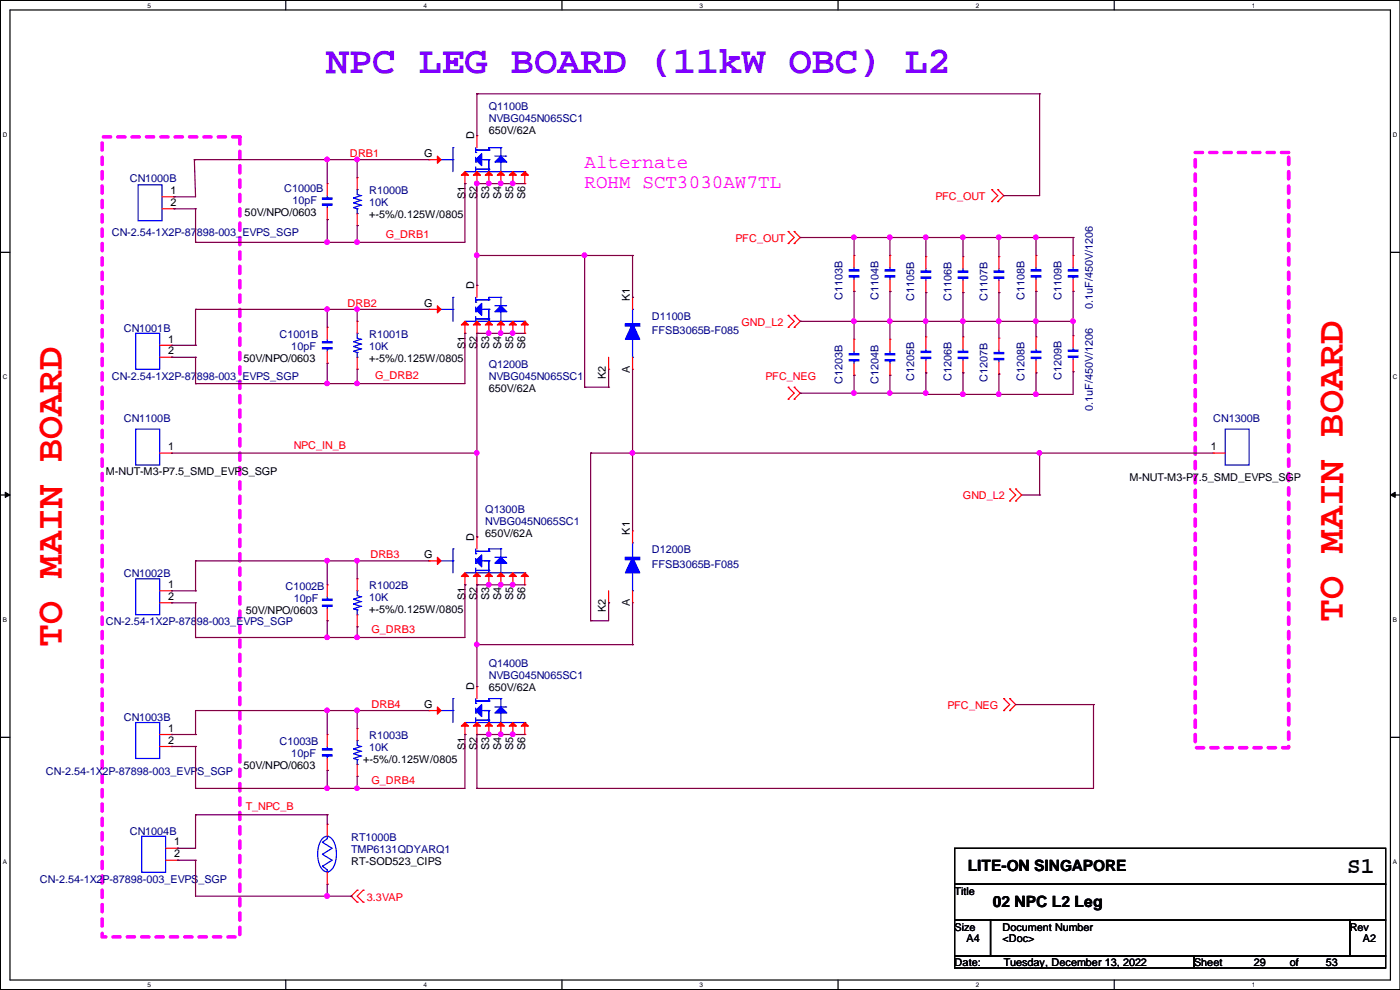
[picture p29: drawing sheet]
<svg xmlns="http://www.w3.org/2000/svg" width="297mm" height="210mm" viewBox="0 0 297 210" stroke-linecap="round" stroke-linejoin="round" font-family="sans-serif">
<defs><g id="words">
<text font-size="8.1" fill="#8000ff" x="69.2" y="15.6">NPC LEG BOARD (11kW OBC) L2</text>
<g font-size="8.1" fill="#f00">
<text x="284.9" y="131.9" transform="rotate(-90 284.9 131.9)">TO MAIN BOARD</text>
<text x="13.1" y="137.2" transform="rotate(-90 13.1 137.2)">TO MAIN BOARD</text>
</g>
<text font-size="4.8" x="285.8" y="185.1">S1</text>
<g font-size="4.1" fill="#f0f">
<text x="124" y="35.7">Alternate</text>
<text x="124" y="39.8">ROHM SCT3030AW7TL</text>
</g>
<g font-size="3.3">
<text x="205.3" y="184.7">LITE-ON SINGAPORE</text>
<text x="210.7" y="192.4">02 NPC L2 Leg</text>
</g>
<g font-size="2.3" fill="#000080">
<text x="103.7" y="23.4">Q1100B</text>
<text x="103.7" y="25.9">NVBG045N065SC1</text>
<text x="27.5" y="38.6">CN1000B</text>
<text x="60.3" y="40.6">C1000B</text>
<text x="78.3" y="41.1">R1000B</text>
<text x="62.1" y="43.2">10pF</text>
<text x="78.3" y="43.7">10K</text>
<text x="23.7" y="50">CN-2.54-1X2P-87898-003_EVPS_SGP</text>
<text x="178.7" y="63.6" transform="rotate(-90 178.7 63.6)">C1103B</text>
<text x="186.4" y="63.6" transform="rotate(-90 186.4 63.6)">C1104B</text>
<text x="194" y="63.8" transform="rotate(-90 194 63.8)">C1105B</text>
<text x="201.8" y="63.8" transform="rotate(-90 201.8 63.8)">C1106B</text>
<text x="209.5" y="63.8" transform="rotate(-90 209.5 63.8)">C1107B</text>
<text x="217.3" y="63.6" transform="rotate(-90 217.3 63.6)">C1108B</text>
<text x="225.2" y="63.6" transform="rotate(-90 225.2 63.6)">C1109B</text>
<text x="231.8" y="65.6" transform="rotate(-90 231.8 65.6)">0.1uF/450V/1206</text>
<text x="26.2" y="70.4">CN1001B</text>
<text x="59.3" y="71.6">C1001B</text>
<text x="78.3" y="71.6">R1001B</text>
<text x="138.3" y="67.8">D1100B</text>
<text x="138.3" y="70.9">FFSB3065B-F085</text>
<text x="61.8" y="74.2">10pF</text>
<text x="78.3" y="74.2">10K</text>
<text x="103.7" y="78">Q1200B</text>
<text x="23.7" y="80.5">CN-2.54-1X2P-87898-003_EVPS_SGP</text>
<text x="103.7" y="80.5">NVBG045N065SC1</text>
<text x="178.7" y="81.4" transform="rotate(-90 178.7 81.4)">C1203B</text>
<text x="186.4" y="81.4" transform="rotate(-90 186.4 81.4)">C1204B</text>
<text x="194" y="80.9" transform="rotate(-90 194 80.9)">C1205B</text>
<text x="201.8" y="80.9" transform="rotate(-90 201.8 80.9)">C1206B</text>
<text x="209.5" y="81.1" transform="rotate(-90 209.5 81.1)">C1207B</text>
<text x="217.3" y="80.9" transform="rotate(-90 217.3 80.9)">C1208B</text>
<text x="225.2" y="80.6" transform="rotate(-90 225.2 80.6)">C1209B</text>
<text x="26.2" y="89.4">CN1100B</text>
<text x="231.8" y="87.2" transform="rotate(-90 231.8 87.2)">0.1uF/450V/1206</text>
<text x="257.4" y="89.4">CN1300B</text>
<text x="103" y="108.7">Q1300B</text>
<text x="103" y="111.3">NVBG045N065SC1</text>
<text x="138.3" y="117.3">D1200B</text>
<text x="26.2" y="122.4">CN1002B</text>
<text x="60.5" y="125.2">C1002B</text>
<text x="78.3" y="125">R1002B</text>
<text x="138.3" y="120.4">FFSB3065B-F085</text>
<text x="62.3" y="127.8">10pF</text>
<text x="78.3" y="127.5">10K</text>
<text x="22.4" y="132.6">CN-2.54-1X2P-87898-003_EVPS_SGP</text>
<text x="103.7" y="141.5">Q1400B</text>
<text x="103.7" y="144">NVBG045N065SC1</text>
<text x="26.2" y="152.9">CN1003B</text>
<text x="59.3" y="158">C1003B</text>
<text x="61.8" y="160.5">10pF</text>
<text x="78.3" y="156.7">R1003B</text>
<text x="78.3" y="159.3">10K</text>
<text x="9.7" y="164.3">CN-2.54-1X2P-87898-003_EVPS_SGP</text>
<text x="27.5" y="177">CN1004B</text>
<text x="74.5" y="178.3">RT1000B</text>
<text x="74.5" y="180.8">TMP6131QDYARQ1</text>
<text x="8.5" y="187.2">CN-2.54-1X2P-87898-003_EVPS_SGP</text>
</g>
<g font-size="2.3">
<text x="100.6" y="29.5" transform="rotate(-90 100.6 29.5)">D</text>
<text x="103.7" y="28.4">650V/62A</text>
<text x="90" y="33.3">G</text>
<text x="36.2" y="41.1">1</text>
<text x="36.2" y="43.7">2</text>
<text x="51.9" y="45.7">50V/NPO/0603</text>
<text x="78.3" y="46.2">+-5%/0.125W/0805</text>
<text x="98.7" y="42.2" transform="rotate(-90 98.7 42.2)">S1</text>
<text x="101.3" y="42.2" transform="rotate(-90 101.3 42.2)">S2</text>
<text x="103.8" y="42.2" transform="rotate(-90 103.8 42.2)">S3</text>
<text x="106.3" y="42.2" transform="rotate(-90 106.3 42.2)">S4</text>
<text x="108.9" y="42.2" transform="rotate(-90 108.9 42.2)">S5</text>
<text x="111.4" y="42.2" transform="rotate(-90 111.4 42.2)">S6</text>
<text x="90" y="65">G</text>
<text x="100.6" y="61.3" transform="rotate(-90 100.6 61.3)">D</text>
<text x="133.6" y="63.8" transform="rotate(-90 133.6 63.8)">K1</text>
<text x="35.6" y="72.6">1</text>
<text x="35.6" y="75.2">2</text>
<text x="51.6" y="76.7">50V/NPO/0603</text>
<text x="78.3" y="76.7">+-5%/0.125W/0805</text>
<text x="98.7" y="74" transform="rotate(-90 98.7 74)">S1</text>
<text x="101.3" y="74" transform="rotate(-90 101.3 74)">S2</text>
<text x="103.8" y="74" transform="rotate(-90 103.8 74)">S3</text>
<text x="106.3" y="74" transform="rotate(-90 106.3 74)">S4</text>
<text x="108.9" y="74" transform="rotate(-90 108.9 74)">S5</text>
<text x="111.4" y="74" transform="rotate(-90 111.4 74)">S6</text>
<text x="103.7" y="83.1">650V/62A</text>
<text x="128.5" y="80.3" transform="rotate(-90 128.5 80.3)">K2</text>
<text x="133.6" y="79.1" transform="rotate(-90 133.6 79.1)">A</text>
<text x="35.6" y="95.5">1</text>
<text x="256.9" y="95.5">1</text>
<text x="22.4" y="100.8">M-NUT-M3-P7.5_SMD_EVPS_SGP</text>
<text x="239.6" y="102.1">M-NUT-M3-P7.5_SMD_EVPS_SGP</text>
<text x="103" y="113.8">650V/62A</text>
<text x="133.6" y="113.4" transform="rotate(-90 133.6 113.4)">K1</text>
<text x="90" y="118.4">G</text>
<text x="100.6" y="114.6" transform="rotate(-90 100.6 114.6)">D</text>
<text x="35.6" y="124.7">1</text>
<text x="35.6" y="127.3">2</text>
<text x="52.2" y="130.3">50V/NPO/0603</text>
<text x="78.3" y="130">+-5%/0.125W/0805</text>
<text x="98.7" y="127.3" transform="rotate(-90 98.7 127.3)">S1</text>
<text x="101.3" y="127.3" transform="rotate(-90 101.3 127.3)">S2</text>
<text x="103.8" y="127.3" transform="rotate(-90 103.8 127.3)">S3</text>
<text x="106.3" y="127.3" transform="rotate(-90 106.3 127.3)">S4</text>
<text x="108.9" y="127.3" transform="rotate(-90 108.9 127.3)">S5</text>
<text x="111.4" y="127.3" transform="rotate(-90 111.4 127.3)">S6</text>
<text x="128.5" y="129.9" transform="rotate(-90 128.5 129.9)">K2</text>
<text x="133.6" y="128.6" transform="rotate(-90 133.6 128.6)">A</text>
<text x="100.6" y="146.4" transform="rotate(-90 100.6 146.4)">D</text>
<text x="103.7" y="146.6">650V/62A</text>
<text x="35.6" y="155.2">1</text>
<text x="90" y="150.1">G</text>
<text x="35.6" y="157.7">2</text>
<text x="77" y="161.8">+-5%/0.125W/0805</text>
<text x="98.7" y="159.1" transform="rotate(-90 98.7 159.1)">S1</text>
<text x="101.3" y="159.1" transform="rotate(-90 101.3 159.1)">S2</text>
<text x="103.8" y="159.1" transform="rotate(-90 103.8 159.1)">S3</text>
<text x="106.3" y="159.1" transform="rotate(-90 106.3 159.1)">S4</text>
<text x="108.9" y="159.1" transform="rotate(-90 108.9 159.1)">S5</text>
<text x="111.4" y="159.1" transform="rotate(-90 111.4 159.1)">S6</text>
<text x="51.6" y="163.1">50V/NPO/0603</text>
<text x="36.9" y="179.3">1</text>
<text x="36.9" y="181.9">2</text>
<text x="74.5" y="183.4">RT-SOD523_CIPS</text>
<text x="202.5" y="189.7">Title</text>
<text x="202.5" y="197.4">Size</text>
<text x="212.7" y="197.4">Document Number</text>
<text x="286.3" y="197.4">Rev</text>
<text x="205.1" y="199.9">A4</text>
<text x="212.7" y="199.9">&lt;Doc&gt;</text>
<text x="289.1" y="199.9">A2</text>
<text x="202.5" y="205">Date:</text>
<text x="212.9" y="205">Tuesday, December 13, 2022</text>
<text x="253.3" y="205">Sheet</text>
<text x="266" y="205">29</text>
<text x="273.6" y="205">of</text>
<text x="281.3" y="205">53</text>
</g>
<g font-size="2.3" fill="#f00">
<text x="74.3" y="33.4">DRB1</text>
<text x="198.5" y="42.4">PFC_OUT</text>
<text x="81.9" y="50.5">G_DRB1</text>
<text x="156" y="51.3">PFC_OUT</text>
<text x="73.7" y="65.1">DRB2</text>
<text x="157.3" y="69.1">GND_L2</text>
<text x="79.6" y="80.4">G_DRB2</text>
<text x="162.4" y="80.5">PFC_NEG</text>
<text x="62.3" y="95.2">NPC_IN_B</text>
<text x="204.3" y="105.9">GND_L2</text>
<text x="78.6" y="118.4">DRB3</text>
<text x="78.8" y="134.3">G_DRB3</text>
<text x="78.8" y="150.2">DRB4</text>
<text x="201" y="150.4">PFC_NEG</text>
<text x="78.8" y="166.3">G_DRB4</text>
<text x="52.2" y="171.9">T_NPC_B</text>
<text x="77.8" y="191">3.3VAP</text>
</g>
<g font-size="1.4">
<text x="31.3" y="1.6">5</text>
<text x="89.8" y="1.6">4</text>
<text x="148.4" y="1.6">3</text>
<text x="207" y="1.6">2</text>
<text x="265.6" y="1.6">1</text>
<text x=".6" y="29">D</text>
<text x="295.5" y="29">D</text>
<text x=".6" y="80.4">C</text>
<text x="295.5" y="80.4">C</text>
<text x=".6" y="131.9">B</text>
<text x="295.5" y="131.9">B</text>
<text x=".6" y="183.3">A</text>
<text x="295.5" y="183.3">A</text>
<text x="31.3" y="209.4">5</text>
<text x="89.8" y="209.4">4</text>
<text x="148.4" y="209.4">3</text>
<text x="207" y="209.4">2</text>
<text x="265.6" y="209.4">1</text>
</g>
</g></defs>
<path d="M.1 .1h296.9v209.8h-296.9zM2.1 2.1h292.9v205.8h-292.9z" fill="none" stroke="#000" stroke-width=".25"/>
<g fill="#fff">
<path d="M31.3 .3h.8v1.6h-.8z"/>
<path d="M31.3 208.1h.8v1.5h-.8z"/>
</g>
<path d="M60.6 .1v2M60.6 207.9v2" fill="none" stroke="#000" stroke-width=".25"/>
<g fill="#fff">
<path d="M89.8 .3h.8v1.6h-.8z"/>
<path d="M89.8 208.1h.8v1.5h-.8z"/>
</g>
<path d="M119.2 .1v2M119.2 207.9v2" fill="none" stroke="#000" stroke-width=".25"/>
<g fill="#fff">
<path d="M148.4 .3h.8v1.6h-.8z"/>
<path d="M148.4 208.1h.8v1.5h-.8z"/>
</g>
<path d="M177.8 .1v2M177.8 207.9v2" fill="none" stroke="#000" stroke-width=".25"/>
<g fill="#fff">
<path d="M207 .3h.8v1.6h-.8z"/>
<path d="M207 208.1h.8v1.5h-.8z"/>
</g>
<path d="M236.4 .1v2M236.4 207.9v2" fill="none" stroke="#000" stroke-width=".25"/>
<g fill="#fff">
<path d="M265.6 .3h.8v1.6h-.8z"/>
<path d="M265.6 208.1h.8v1.5h-.8z"/>
<path d="M.6 27.8h1v1.5h-1z"/>
<path d="M295.5 27.8h1v1.5h-1z"/>
<path d="M.6 79.2h1v1.5h-1z"/>
<path d="M295.5 79.2h1v1.5h-1z"/>
</g>
<path d="M.1 53.5h2M295 53.5h2" fill="none" stroke="#000" stroke-width=".25"/>
<g fill="#fff">
<path d="M.6 130.6h.9v1.6h-.9z"/>
<path d="M295.5 130.6h.9v1.6h-.9z"/>
</g>
<path d="M.1 105h2M295 105h2" fill="none" stroke="#000" stroke-width=".25"/>
<path d="M1.1 104.4l1 .6-1 .5zM295 105l1-.6v1.1z" fill="#000"/>
<path d="M1.1 104.4l1 .6-1 .5zM295 105l1-.6v1.1z" fill="none" stroke="#000" stroke-width=".21"/>
<g fill="#fff">
<path d="M.6 182h.9v1.6h-.9z"/>
<path d="M295.5 182h.9v1.6h-.9z"/>
</g>
<path d="M.1 156.4h2M295 156.4h2M202.5 179.9h91.5v7.6h-91.5zM202.5 187.5h91.5v7.7h-91.5zM202.5 195.2h7.6v7.6h-7.6zM210.1 195.2h76.2v7.6h-76.2zM286.3 195.2h7.7v7.6h-7.7zM202.5 202.8h50.8v2.5h-50.8zM253.3 202.8h40.7v2.5h-40.7z" fill="none" stroke="#000" stroke-width=".25"/>
<path d="M21.7 29h29.2v169.7h-29.2zM253.6 32.3h19.8v126.3h-19.8z" fill="none" stroke="#f0f" stroke-width=".76" stroke-dasharray="1.5 1.5"/>
<g fill="none" stroke="#f00" stroke-width=".25">
<path d="M69.4 38.9h.1M69.4 38.9v2.6M69.4 46.6h.1M69.4 44v2.6M167.2 51.6h.1M167.2 49.1h.1M167.2 49.1l1.3 1.3-1.3 1.2M168.5 49.1h.1M168.5 51.6h.1M168.5 49.1l1.3 1.3-1.3 1.2M210.4 42.8h.1M210.4 40.2h.1"/>
<path d="M210.4 40.2l1.3 1.3-1.3 1.3M211.7 40.2h.1M211.7 42.8h.1M211.7 40.2l1.2 1.3-1.2 1.3M211.9 54.4h.1M211.9 54.4v2.6M211.9 59.5v2.6M219.8 54.2h.1M219.8 54.2v2.5M219.8 59.3v2.5M69.4 69.4h.1M69.4 77h.1"/>
<path d="M69.4 69.4v2.6M69.4 74.5v2.5M167.2 69.4h.1M167.2 66.9h.1M167.2 66.9l1.3 1.3-1.3 1.2M168.5 66.9h.1M168.5 69.4h.1M168.5 66.9l1.3 1.3-1.3 1.2M181.2 72h.1M181.2 79.6h.1M181.2 72v2.5M181.2 77v2.6"/>
<path d="M188.8 72h.1M188.8 79.6h.1M188.8 72v2.5M188.8 77v2.6M196.4 71.5h.1M196.4 79.1h.1M196.4 71.5v2.5M196.4 76.5v2.6M211.9 62.1h.1M219.8 61.8h.1M33.9 96.1h2.5M36.4 96.1h.1"/>
<path d="M167.2 84.7h.1M167.2 82.1h.1M167.2 82.1l1.3 1.3-1.3 1.3M168.5 82.1h.1M168.5 84.7h.1M168.5 82.1l1.3 1.3-1.3 1.3M214.2 106.3h.1M214.2 103.7h.1M214.2 103.7l1.3 1.3-1.3 1.3M215.5 103.7h.1M215.5 106.3h.1M215.5 103.7l1.2 1.3-1.2 1.3"/>
<path d="M33.9 125.3h2.5M33.9 127.8h2.5M36.4 125.3h.1M36.4 127.8h.1M75.8 122.8h.1M75.8 132.9h.1M75.8 122.8v2.5M75.8 130.4v2.5M212.9 150.7h.1M212.9 148.2h.1M212.9 148.2l1.3 1.2-1.3 1.3M214.2 148.2h.1"/>
<path d="M214.2 150.7h.1M214.2 148.2l1.3 1.2-1.3 1.3M75.8 188.8h.1M75.8 191.3h.1M75.8 188.8l-1.3 1.3 1.3 1.2M77 191.3h.1M77 188.8h.1M77 188.8l-1.2 1.3 1.2 1.2"/>
</g>
<g fill="none" stroke="#00f" stroke-width=".25">
<path d="M68.4 43.3h2v.2h-2zM68.4 42h2v.2h-2zM68.4 43.4h2M68.4 42.1h2M69.4 42h.1M69.4 43.5h.1M69.4 41.5v.5M69.4 43.5v.5M210.9 58.8h2v.2h-2zM210.9 57.5h2v.2h-2zM210.9 58.9h2M210.9 57.6h2"/>
<path d="M211.9 57.5h.1M211.9 59h.1M211.9 57v.5M211.9 59v.5M218.8 58.5h2v.3h-2zM218.8 57.2h2v.3h-2zM218.8 58.6h2M218.8 57.4h2M219.8 57.2h.1M219.8 58.8h.1M219.8 56.7v.5M219.8 58.8v.5"/>
<path d="M68.4 73.7h2v.3h-2zM68.4 72.5h2v.2h-2zM68.4 73.9h2M68.4 72.6h2M69.4 72.5h.1M69.4 74h.1M69.4 72v.5M69.4 74v.5M180.2 76.3h2v.2h-2zM180.2 75h2v.3h-2zM180.2 76.4h2M180.2 75.1h2"/>
<path d="M181.2 75h.1M181.2 76.5h.1M181.2 74.5v.5M181.2 76.5v.5M187.8 76.3h2v.2h-2zM187.8 75h2v.3h-2zM187.8 76.4h2M187.8 75.1h2M188.8 75h.1M188.8 76.5h.1M188.8 74.5v.5M188.8 76.5v.5"/>
<path d="M195.4 75.8h2v.2h-2zM195.4 74.5h2v.3h-2zM195.4 75.9h2M195.4 74.6h2M196.4 74.5h.1M196.4 76h.1M196.4 74v.5M196.4 76v.5M28.8 91h5.1v7.6h-5.1zM93.6 119h2.5M96.1 119h.1M96.1 116.4h.1"/>
<path d="M96.1 116.4v5.1M100.9 116.9h.1M100.9 117.4h.1M100.9 119.5h.1M100.9 116.4v1M100.9 118.4v1.1M100.9 116.9h2.8M101.2 116.9h.1M102.2 119h1.5M103.7 116.9h.1M103.7 119h.1M103.7 119v2.5"/>
<path d="M105 118.2h2.3M106.3 116.4h.1M106.3 116.4h-2.6v.5M106.3 116.4v5.1M107.3 118.2h.1M28.8 122.8h5.1v7.6h-5.1zM75 127.1h.1M75 128.1h.1M75 129.1h.1M75 127.1l1.5 .5M75 128.1l1.5 .5M75 129.1l.8 .3"/>
<path d="M75.8 125.3h.1M75.8 130.4h.1M75.8 129.4h.1M75.8 125.3v1l.7 .3M75.8 129.4v1M76.5 126.6h.1M76.5 127.6h.1M76.5 128.6h.1M76.5 126.6l-1.5 .5M76.5 127.6l-1.5 .5M76.5 128.6l-1.5 .5M98.6 121.5h12.7"/>
<path d="M100.9 121.5h.1M100.9 120.5v1M100.9 121h2.8M103.5 121h.1M103.7 121.5h.1M103.7 121h.1M106.3 121.5h.1M111.3 121.5h.1"/>
</g>
<path d="M100.9 119l1.3-1.3v2.5z" fill="#00f"/>
<path d="M100.9 119l1.3-1.3v2.5z" fill="none" stroke="#00f" stroke-width=".25"/>
<path d="M106.3 118.2l1.2 1.3h-2.5z" fill="#00f"/>
<path d="M106.3 118.2l1.2 1.3h-2.5z" fill="none" stroke="#00f" stroke-width=".25"/>
<path d="M92.8 118.2l.8 .8-.8 .7z" fill="#f00"/>
<path d="M91 119h.1M91 119h2.6M92.8 118.2l.8 .8-.8 .7zM101.2 113.9h.1M101.2 113.9v2.5" fill="none" stroke="#f00" stroke-width=".25"/>
<path d="M97.9 122.3l.7-.8 .8 .8z" fill="#f00"/>
<path d="M97.9 122.3l.7-.8 .8 .8zM98.6 124h.1M98.6 121.5v2.5" fill="none" stroke="#f00" stroke-width=".25"/>
<path d="M105.5 122.3l.8-.8 .7 .8z" fill="#f00"/>
<path d="M105.5 122.3l.8-.8 .7 .8zM106.3 124h.1M106.3 121.5v2.5" fill="none" stroke="#f00" stroke-width=".25"/>
<path d="M108 122.3l.8-.8 .8 .8z" fill="#f00"/>
<path d="M108 122.3l.8-.8 .8 .8zM108.8 124h.1M108.8 121.5v2.5" fill="none" stroke="#f00" stroke-width=".25"/>
<path d="M103 122.3l.7-.8 .8 .8z" fill="#f00"/>
<path d="M103 122.3l.7-.8 .8 .8zM103.7 124h.1M103.7 121.5v2.5" fill="none" stroke="#f00" stroke-width=".25"/>
<path d="M101.2 121.5l.7 .8h-1.5z" fill="#f00"/>
<path d="M101.2 121.5l.7 .8h-1.5zM101.2 124h.1M101.2 121.5v2.5" fill="none" stroke="#f00" stroke-width=".25"/>
<path d="M110.6 122.3l.7-.8 .8 .8z" fill="#f00"/>
<g fill="none" stroke="#f00" stroke-width=".25">
<path d="M75.8 37.7h.1M75.8 37.7v2.5M34.4 41.7h2.5M34.4 44.3h2.5M36.9 41.7h.1M36.9 44.3h.1M75.8 47.8h.1M75.8 45.3v2.5M181.2 54.2h.1M181.2 54.2v2.5M181.2 59.3v2.5M227.7 54.2h.1"/>
<path d="M227.7 54.2v2.5M227.7 59.3v2.5M33.9 73.2h2.5M33.9 75.8h2.5M36.4 73.2h.1M36.4 75.8h.1M75.8 68.2h.1M75.8 78.3h.1M75.8 68.2v2.5M75.8 75.8v2.5M181.2 61.8h.1M204.3 71.5h.1"/>
<path d="M204.3 79.1h.1M204.3 71.5v2.5M204.3 76.5v2.6M211.9 71.7h.1M211.9 79.3h.1M211.9 71.7v2.6M211.9 76.8v2.5M227.7 61.8h.1M257.4 96.1h.1M257.4 96.1h2.5M110.6 122.3l.7-.8 .8 .8zM111.3 124h.1"/>
<path d="M111.3 121.5v2.5M33.9 155.8h2.5M33.9 158.3h2.5M36.4 155.8h.1M36.4 158.3h.1M75.8 154.5h.1M75.8 154.5v2.6M75.8 164.7h.1M75.8 162.1v2.6"/>
</g>
<g fill="none" stroke="#00f" stroke-width=".25">
<path d="M29.3 39.2h5.1v7.6h-5.1zM75 42h.1M75 43h.1M75 44h.1M75 42l1.5 .5M75 43l1.5 .5M75 44l.8 .3M75.8 40.2h.1M75.8 45.3h.1M75.8 44.3h.1M75.8 40.2v1l.7 .3M75.8 44.3v1"/>
<path d="M76.5 41.5h.1M76.5 42.5h.1M76.5 43.5h.1M76.5 41.5l-1.5 .5M76.5 42.5l-1.5 .5M76.5 43.5l-1.5 .5M180.2 58.5h2v.3h-2zM180.2 57.2h2v.3h-2zM180.2 58.6h2M180.2 57.4h2M181.2 57.2h.1M181.2 58.8h.1"/>
<path d="M181.2 56.7v.5M181.2 58.8v.5M226.7 58.5h2v.3h-2zM226.7 57.2h2v.3h-2zM226.7 58.6h2M226.7 57.4h2M227.7 57.2h.1M227.7 58.8h.1M227.7 56.7v.5M227.7 58.8v.5M28.8 70.7h5.1v7.6h-5.1zM75 72.5h.1"/>
<path d="M75 73.5h.1M75 74.5h.1M75 72.5l1.5 .5M75 73.5l1.5 .5M75 74.5l.8 .3M75.8 70.7h.1M75.8 75.8h.1M75.8 74.8h.1M75.8 70.7v1l.7 .3M75.8 74.8v1M76.5 72h.1M76.5 73h.1"/>
<path d="M76.5 74h.1M76.5 72l-1.5 .5M76.5 73l-1.5 .5M76.5 74l-1.5 .5M203.3 75.8h2v.2h-2zM203.3 74.5h2v.3h-2zM203.3 75.9h2M203.3 74.6h2M204.3 74.5h.1M204.3 76h.1M204.3 74v.5M204.3 76v.5"/>
<path d="M210.9 76h2v.3h-2zM210.9 74.8h2v.2h-2zM210.9 76.2h2M210.9 74.9h2M211.9 74.8h.1M211.9 76.3h.1M211.9 74.3v.5M211.9 76.3v.5M259.9 91h5.1v7.6h-5.1zM28.8 153.2h5.1v7.7h-5.1zM75 158.8h.1M75 159.9h.1"/>
<path d="M75 158.8l1.5 .5M75 159.9l1.5 .5M75.8 157.1h.1M75.8 157.1v1l.7 .2M76.5 158.3h.1M76.5 159.3h.1M76.5 158.3l-1.5 .5M76.5 159.3l-1.5 .6M75 160.9h.1M75 160.9l.8 .2M75.8 162.1h.1M75.8 161.1h.1"/>
<path d="M75.8 161.1v1M76.5 160.4h.1M76.5 160.4l-1.5 .5"/>
</g>
<path d="M132.7 118.2h3v.5h-3z" fill-rule="evenodd" fill="#00f"/>
<path d="M132.7 118.2h3v.5h-3zM134.2 115.1h.1M134.2 115.1v3.1M134.2 125.3h.1M134.2 120.7v4.6" fill="none" stroke="#00f" stroke-width=".25"/>
<path d="M134.2 118.2l1.5 3.3h-3z" fill-rule="evenodd" fill="#00f"/>
<path d="M134.2 118.2l1.5 3.3h-3zM68.4 128.4h2v.2h-2zM68.4 127.1h2v.2h-2zM68.4 128.5h2M68.4 127.2h2M69.4 127.1h.1M69.4 128.6h.1M69.4 126.6v.5M69.4 128.6v.5" fill="none" stroke="#00f" stroke-width=".25"/>
<path d="M134.2 112.6h.1M134.2 112.6v2.5M69.4 124h.1M69.4 131.7h.1M69.4 124v2.6M69.4 129.1v2.6M129.1 127.8h.1M129.1 125.3v2.5M134.2 127.8h.1M134.2 125.3v2.5" fill="none" stroke="#f00" stroke-width=".25"/>
<path d="M132.7 68.7h3v.5h-3z" fill-rule="evenodd" fill="#00f"/>
<path d="M132.7 68.7h3v.5h-3zM134.2 75.8h.1M134.2 65.6h.1M134.2 65.6v3.1M134.2 71.2v4.6" fill="none" stroke="#00f" stroke-width=".25"/>
<path d="M134.2 68.7l1.5 3.3h-3z" fill-rule="evenodd" fill="#00f"/>
<g fill="none" stroke="#00f" stroke-width=".25">
<path d="M187.8 58.5h2v.3h-2zM187.8 57.2h2v.3h-2zM187.8 58.6h2M187.8 57.4h2M188.8 57.2h.1M188.8 58.8h.1M188.8 56.7v.5M188.8 58.8v.5M134.2 68.7l1.5 3.3h-3zM218.8 75.8h2v.2h-2zM218.8 74.5h2v.3h-2zM218.8 75.9h2"/>
<path d="M218.8 74.6h2M219.8 74.5h.1M219.8 76h.1M219.8 74v.5M219.8 76v.5M93.6 150.7h2.5M96.1 150.7h.1M96.1 148.2h.1M96.1 148.2v5M98.6 153.2h12.7M100.9 153.2h.1M100.9 148.7h.1"/>
<path d="M100.9 149.2h.1M100.9 151.2h.1M100.9 148.2v1M100.9 150.2v1M100.9 152.2v1M100.9 148.7h2.8M100.9 152.7h2.8M101.2 148.7h.1M102.2 150.7h1.5M103.5 152.7h.1M103.7 148.7h.1M103.7 150.7h.1"/>
<path d="M103.7 153.2h.1M103.7 152.7h.1M103.7 150.7v2.5M105 149.9h2.3M106.3 148.2h.1M106.3 153.2h.1M106.3 148.2h-2.6v.5M106.3 148.2v5M107.3 149.9h.1M111.3 153.2h.1M30.1 177.4h5v7.6h-5z"/>
</g>
<g fill="none" stroke="#f00" stroke-width=".25">
<path d="M188.8 54.2h.1M188.8 54.2v2.5M188.8 59.3v2.5M129.1 78.3h.1M129.1 75.8v2.5M134.2 63.1h.1M134.2 78.3h.1M134.2 63.1v2.5M134.2 75.8v2.5M188.8 61.8h.1M219.8 71.5h.1M219.8 79.1h.1"/>
<path d="M219.8 71.5v2.5M219.8 76.5v2.6M35.1 179.9h2.6M37.7 179.9h.1M35.1 182.5h2.6M37.7 182.5h.1"/>
</g>
<path d="M100.9 150.7l1.3-1.3v2.6z" fill="#00f"/>
<path d="M100.9 150.7l1.3-1.3v2.6z" fill="none" stroke="#00f" stroke-width=".25"/>
<path d="M106.3 149.9l1.2 1.3h-2.5z" fill="#00f"/>
<path d="M106.3 149.9l1.2 1.3h-2.5z" fill="none" stroke="#00f" stroke-width=".25"/>
<path d="M92.8 149.9l.8 .8-.8 .8z" fill="#f00"/>
<path d="M91 150.7h.1M91 150.7h2.6M92.8 149.9l.8 .8-.8 .8zM101.2 145.6h.1M101.2 145.6v2.6" fill="none" stroke="#f00" stroke-width=".25"/>
<path d="M97.9 154l.7-.8 .8 .8z" fill="#f00"/>
<path d="M97.9 154l.7-.8 .8 .8zM98.6 155.8h.1M98.6 153.2v2.6" fill="none" stroke="#f00" stroke-width=".25"/>
<path d="M105.5 154l.8-.8 .7 .8z" fill="#f00"/>
<path d="M105.5 154l.8-.8 .7 .8zM106.3 155.8h.1M106.3 153.2v2.6" fill="none" stroke="#f00" stroke-width=".25"/>
<path d="M108 154l.8-.8 .8 .8z" fill="#f00"/>
<path d="M108 154l.8-.8 .8 .8zM108.8 155.8h.1M108.8 153.2v2.6" fill="none" stroke="#f00" stroke-width=".25"/>
<path d="M103 154l.7-.8 .8 .8z" fill="#f00"/>
<path d="M103 154l.7-.8 .8 .8zM103.7 155.8h.1M103.7 153.2v2.6" fill="none" stroke="#f00" stroke-width=".25"/>
<path d="M101.2 153.2l.7 .8h-1.5z" fill="#f00"/>
<path d="M101.2 153.2l.7 .8h-1.5zM101.2 155.8h.1M101.2 153.2v2.6" fill="none" stroke="#f00" stroke-width=".25"/>
<path d="M110.6 154l.7-.8 .8 .8z" fill="#f00"/>
<path d="M110.6 154l.7-.8 .8 .8zM111.3 155.8h.1M111.3 153.2v2.6" fill="none" stroke="#f00" stroke-width=".25"/>
<g fill="none" stroke="#00f" stroke-width=".25">
<path d="M93.6 33.9h2.5M96.1 33.9h.1M96.1 31.3h.1M96.1 31.3v5.1M98.6 36.4h12.7M100.9 36.4h.1M100.9 31.8h.1M100.9 32.3h.1M100.9 34.4h.1M100.9 31.3v1M100.9 33.4v1M100.9 35.4v1"/>
<path d="M100.9 31.8h2.8M100.9 35.9h2.8M101.2 31.8h.1M102.2 33.9h1.5M103.5 35.9h.1M103.7 31.8h.1M103.7 33.9h.1M103.7 36.4h.1M103.7 35.9h.1M103.7 33.9v2.5M105 33.1h2.3M106.3 31.3h.1"/>
<path d="M106.3 36.4h.1M106.3 31.3h-2.6v.5M106.3 31.3v5.1M107.3 33.1h.1M111.3 36.4h.1"/>
</g>
<path d="M100.9 33.9l1.3-1.3v2.5z" fill="#00f"/>
<path d="M100.9 33.9l1.3-1.3v2.5z" fill="none" stroke="#00f" stroke-width=".25"/>
<path d="M105 34.4l1.3-1.3 1.2 1.3z" fill="#00f"/>
<path d="M105 34.4l1.3-1.3 1.2 1.3z" fill="none" stroke="#00f" stroke-width=".25"/>
<path d="M92.8 33.1l.8 .8-.8 .7z" fill="#f00"/>
<path d="M91 33.9h.1M91 33.9h2.6M92.8 33.1l.8 .8-.8 .7zM101.2 28.8h.1M101.2 28.8v2.5" fill="none" stroke="#f00" stroke-width=".25"/>
<path d="M98.6 36.4l.8 .8h-1.5z" fill="#f00"/>
<path d="M98.6 36.4l.8 .8h-1.5zM98.6 38.9h.1M98.6 36.4v2.5" fill="none" stroke="#f00" stroke-width=".25"/>
<path d="M105.5 37.2l.8-.8 .7 .8z" fill="#f00"/>
<path d="M105.5 37.2l.8-.8 .7 .8zM106.3 38.9h.1M106.3 36.4v2.5" fill="none" stroke="#f00" stroke-width=".25"/>
<path d="M108 37.2l.8-.8 .8 .8z" fill="#f00"/>
<path d="M108 37.2l.8-.8 .8 .8zM108.8 38.9h.1M108.8 36.4v2.5" fill="none" stroke="#f00" stroke-width=".25"/>
<path d="M103.7 36.4l.8 .8h-1.5z" fill="#f00"/>
<path d="M103.7 36.4l.8 .8h-1.5zM103.7 38.9h.1M103.7 36.4v2.5" fill="none" stroke="#f00" stroke-width=".25"/>
<path d="M101.2 36.4l.7 .8h-1.5z" fill="#f00"/>
<path d="M101.2 36.4l.7 .8h-1.5zM101.2 38.9h.1M101.2 36.4v2.5" fill="none" stroke="#f00" stroke-width=".25"/>
<path d="M110.6 37.2l.7-.8 .8 .8z" fill="#f00"/>
<path d="M110.6 37.2l.7-.8 .8 .8zM111.3 38.9h.1M111.3 36.4v2.5M227.7 71.2h.1M227.7 78.8h.1M227.7 71.2v2.5M227.7 76.3v2.5" fill="none" stroke="#f00" stroke-width=".25"/>
<g fill="none" stroke="#00f" stroke-width=".25">
<path d="M93.6 65.6h2.5M96.1 65.6h.1M96.1 63.1h.1M96.1 63.1v5.1M98.6 68.2h12.7M100.9 68.2h.1M100.9 63.6h.1M100.9 64.1h.1M100.9 66.1h.1M100.9 63.1v1M100.9 65.1v1M100.9 67.1v1.1"/>
<path d="M100.9 63.6h2.8M100.9 67.6h2.8M101.2 63.6h.1M102.2 65.6h1.5M103.5 67.6h.1M103.7 63.6h.1M103.7 65.6h.1M103.7 68.2h.1M103.7 67.6h.1M103.7 65.6v2.6M105 64.9h2.3M106.3 63.1h.1"/>
<path d="M106.3 68.2h.1M106.3 63.1h-2.6v.5M106.3 63.1v5.1M107.3 64.9h.1M111.3 68.2h.1M226.7 75.5h2v.3h-2zM226.7 74.3h2v.2h-2zM226.7 75.6h2M226.7 74.4h2M227.7 74.3h.1M227.7 75.8h.1M227.7 73.7v.6"/>
<path d="M227.7 75.8v.5"/>
</g>
<path d="M100.9 65.6l1.3-1.3v2.6z" fill="#00f"/>
<path d="M100.9 65.6l1.3-1.3v2.6z" fill="none" stroke="#00f" stroke-width=".25"/>
<path d="M105 66.1l1.3-1.2 1.2 1.2z" fill="#00f"/>
<path d="M105 66.1l1.3-1.2 1.2 1.2z" fill="none" stroke="#00f" stroke-width=".25"/>
<path d="M92.8 64.9l.8 .7-.8 .8z" fill="#f00"/>
<path d="M91 65.6h.1M91 65.6h2.6M92.8 64.9l.8 .7-.8 .8zM101.2 60.5h.1M101.2 60.5v2.6" fill="none" stroke="#f00" stroke-width=".25"/>
<path d="M98.6 68.2l.8 .7h-1.5z" fill="#f00"/>
<path d="M98.6 68.2l.8 .7h-1.5zM98.6 70.7h.1M98.6 68.2v2.5" fill="none" stroke="#f00" stroke-width=".25"/>
<path d="M105.5 68.9l.8-.7 .7 .7z" fill="#f00"/>
<path d="M105.5 68.9l.8-.7 .7 .7zM106.3 70.7h.1M106.3 68.2v2.5" fill="none" stroke="#f00" stroke-width=".25"/>
<path d="M108 68.9l.8-.7 .8 .7z" fill="#f00"/>
<path d="M108 68.9l.8-.7 .8 .7zM108.8 70.7h.1M108.8 68.2v2.5" fill="none" stroke="#f00" stroke-width=".25"/>
<path d="M103.7 68.2l.8 .7h-1.5z" fill="#f00"/>
<path d="M103.7 68.2l.8 .7h-1.5zM103.7 70.7h.1M103.7 68.2v2.5" fill="none" stroke="#f00" stroke-width=".25"/>
<path d="M101.2 68.2l.7 .7h-1.5z" fill="#f00"/>
<path d="M101.2 68.2l.7 .7h-1.5zM101.2 70.7h.1M101.2 68.2v2.5" fill="none" stroke="#f00" stroke-width=".25"/>
<path d="M110.6 68.9l.7-.7 .8 .7z" fill="#f00"/>
<g fill="none" stroke="#f00" stroke-width=".25">
<path d="M196.4 54.4h.1M196.4 54.4v2.6M196.4 59.5v2.6M204.3 54.4h.1M204.3 54.4v2.6M204.3 59.5v2.6M110.6 68.9l.7-.7 .8 .7zM111.3 70.7h.1M111.3 68.2v2.5M196.4 62.1h.1M204.3 62.1h.1M69.4 155.8h.1"/>
<path d="M69.4 155.8v2.5M69.4 163.4h.1M69.4 174.8h.1M69.4 160.9v2.5M69.4 174.8v2.6M69.4 187.5h.1M69.4 185v2.5"/>
</g>
<g fill="none" stroke="#00f" stroke-width=".25">
<path d="M195.4 58.8h2v.2h-2zM195.4 57.5h2v.2h-2zM195.4 58.9h2M195.4 57.6h2M196.4 57.5h.1M196.4 59h.1M196.4 57v.5M196.4 59v.5M203.3 58.8h2v.2h-2zM203.3 57.5h2v.2h-2zM203.3 58.9h2M203.3 57.6h2"/>
<path d="M204.3 57.5h.1M204.3 59h.1M204.3 57v.5M204.3 59v.5M68.4 158.8h2v.3h-2zM68.4 159h2M69.4 158.8h.1M69.4 158.3v.5M68.4 160.1h2v.3h-2zM68.4 178.6h.1M68.4 160.2h2M68.4 178.6l2 1.3-2 1.3"/>
<path d="M68.5 177.8a1.29 1.29 0 0 1 2.1 .4 5.9 5.9 0 0 1-.3 6.3 1.29 1.29 0 0 1-2.2-.4 5.9 5.9 0 0 1 .4-6.3zM69.4 160.4h.1M69.4 177.4h.1M69.4 160.4v.5M69.4 177.4v.5l-1 .7M68.4 181.2h.1M68.4 183.7h.1M68.4 183.7l1 .8v.5M68.4 181.2l2 1.3-2 1.2M69.4 185h.1"/>
</g>
<path d="M101.2 19.9h.1M101.2 19.9v8.9M101.2 19.9h119.4M220.6 19.9h.1M220.6 19.9v21.6M41.2 33.9h.1M41.2 33.9l.3 7.8M41.2 33.9h34.6M69.4 33.9h.1M69.4 33.9v5" fill="none" stroke="#800040" stroke-width=".25"/>
<circle cx="69.4" cy="33.8" r=".47" fill="#f0f"/>
<circle cx="69.4" cy="33.8" r=".47" fill="none" stroke="#f0f" stroke-width=".25"/>
<path d="M75.8 33.9h.1M75.8 33.9v3.8M75.8 33.9h15.2" fill="none" stroke="#800040" stroke-width=".25"/>
<circle cx="75.7" cy="33.8" r=".47" fill="#f0f"/>
<circle cx="75.7" cy="33.8" r=".47" fill="none" stroke="#f0f" stroke-width=".25"/>
<path d="M98.6 38.9h.1M98.6 38.9v12.5M100.7 38.9h.1M100.7 38.9h3M101.2 38.9h.1M101.2 38.9v15.3M101.2 54.2h.1" fill="none" stroke="#800040" stroke-width=".25"/>
<circle cx="101.1" cy="38.9" r=".47" fill="#f0f"/>
<circle cx="101.1" cy="38.9" r=".47" fill="none" stroke="#f0f" stroke-width=".25"/>
<path d="M103.7 38.9h.1M103.7 38.9h2.6" fill="none" stroke="#800040" stroke-width=".25"/>
<circle cx="106.2" cy="38.9" r=".47" fill="#f0f"/>
<circle cx="106.2" cy="38.9" r=".47" fill="none" stroke="#f0f" stroke-width=".25"/>
<circle cx="103.7" cy="38.9" r=".47" fill="#f0f"/>
<circle cx="103.7" cy="38.9" r=".47" fill="none" stroke="#f0f" stroke-width=".25"/>
<path d="M106.3 38.9h.1M106.3 38.9h5M108.8 38.9h.1" fill="none" stroke="#800040" stroke-width=".25"/>
<circle cx="108.8" cy="38.9" r=".47" fill="#f0f"/>
<circle cx="108.8" cy="38.9" r=".47" fill="none" stroke="#f0f" stroke-width=".25"/>
<g fill="none" stroke="#800040" stroke-width=".25">
<path d="M36.9 41.7h.1M36.9 44.3h.1M36.9 41.7h4.6M36.9 44.3h4.6M41.5 44.3h.1M41.5 51.4h.1M41.5 44.3v7.1M69.4 46.6h.1M69.4 51.4h.1M69.4 46.6v4.8M75.8 47.8h.1M75.8 47.8v3.6h-34.3"/>
<path d="M212.9 41.5h.1M212.9 41.5h7.7"/>
</g>
<circle cx="69.4" cy="51.4" r=".47" fill="#f0f"/>
<circle cx="69.4" cy="51.4" r=".47" fill="none" stroke="#f0f" stroke-width=".25"/>
<path d="M75.8 51.4h.1M75.8 51.4h22.8" fill="none" stroke="#800040" stroke-width=".25"/>
<circle cx="75.7" cy="51.4" r=".47" fill="#f0f"/>
<circle cx="75.7" cy="51.4" r=".47" fill="none" stroke="#f0f" stroke-width=".25"/>
<path d="M169.8 50.4h.1M169.8 50.4h19M181.2 50.4h.1M181.2 50.4v3.8" fill="none" stroke="#800040" stroke-width=".25"/>
<circle cx="188.8" cy="50.3" r=".47" fill="#f0f"/>
<circle cx="188.8" cy="50.3" r=".47" fill="none" stroke="#f0f" stroke-width=".25"/>
<circle cx="181.1" cy="50.3" r=".47" fill="#f0f"/>
<circle cx="181.1" cy="50.3" r=".47" fill="none" stroke="#f0f" stroke-width=".25"/>
<path d="M188.8 50.4h.1M188.8 50.4h7.6M188.8 50.4v3.8M196.4 50.4h.1M196.4 50.4v4" fill="none" stroke="#800040" stroke-width=".25"/>
<circle cx="196.4" cy="50.3" r=".47" fill="#f0f"/>
<circle cx="196.4" cy="50.3" r=".47" fill="none" stroke="#f0f" stroke-width=".25"/>
<path d="M196.4 50.4h.1M196.4 50.4h15.5M204.3 50.4h.1M204.3 50.4v4" fill="none" stroke="#800040" stroke-width=".25"/>
<circle cx="204.3" cy="50.3" r=".47" fill="#f0f"/>
<circle cx="204.3" cy="50.3" r=".47" fill="none" stroke="#f0f" stroke-width=".25"/>
<path d="M211.9 50.4h.1M211.9 50.4h7.9M211.9 50.4v4" fill="none" stroke="#800040" stroke-width=".25"/>
<circle cx="211.9" cy="50.3" r=".47" fill="#f0f"/>
<circle cx="211.9" cy="50.3" r=".47" fill="none" stroke="#f0f" stroke-width=".25"/>
<path d="M219.8 50.4h.1M219.8 50.4h7.9" fill="none" stroke="#800040" stroke-width=".25"/>
<circle cx="219.8" cy="50.3" r=".47" fill="#f0f"/>
<circle cx="219.8" cy="50.3" r=".47" fill="none" stroke="#f0f" stroke-width=".25"/>
<path d="M124 54.2h.1M124 54.2h-22.8v6.3M219.8 50.4h.1M219.8 50.4v3.8M227.7 50.4h.1M227.7 50.4v3.8M101.2 60.5h.1" fill="none" stroke="#800040" stroke-width=".25"/>
<circle cx="101.1" cy="54.1" r=".47" fill="#f0f"/>
<circle cx="101.1" cy="54.1" r=".47" fill="none" stroke="#f0f" stroke-width=".25"/>
<path d="M124 54.2h.1M124 54.2v27.9" fill="none" stroke="#800040" stroke-width=".25"/>
<circle cx="124" cy="54.1" r=".47" fill="#f0f"/>
<circle cx="124" cy="54.1" r=".47" fill="none" stroke="#f0f" stroke-width=".25"/>
<path d="M124 54.2h10.2M134.2 54.2h.1M134.2 54.2v8.9M134.2 63.1h.1M181.2 61.8h.1M181.2 61.8v6.4M188.8 61.8h.1M188.8 61.8v6.4M196.4 62.1h.1M196.4 62.1v6.1" fill="none" stroke="#800040" stroke-width=".25"/>
<circle cx="196.4" cy="68.1" r=".47" fill="#f0f"/>
<circle cx="196.4" cy="68.1" r=".47" fill="none" stroke="#f0f" stroke-width=".25"/>
<path d="M41.5 65.6h.1M41.5 65.6v7.6M41.5 65.6h27.9M69.4 65.6h.1M204.3 62.1h.1M204.3 62.1v6.1M211.9 62.1h.1M211.9 62.1v6.1M219.8 61.8h.1M219.8 61.8v6.4M227.7 61.8h.1M227.7 61.8v6.4" fill="none" stroke="#800040" stroke-width=".25"/>
<circle cx="69.4" cy="65.6" r=".47" fill="#f0f"/>
<circle cx="69.4" cy="65.6" r=".47" fill="none" stroke="#f0f" stroke-width=".25"/>
<path d="M69.4 65.6h.1M69.4 65.6v3.8M69.4 65.6h21.6M75.8 65.6h.1M75.8 65.6v2.6" fill="none" stroke="#800040" stroke-width=".25"/>
<circle cx="75.7" cy="65.6" r=".47" fill="#f0f"/>
<circle cx="75.7" cy="65.6" r=".47" fill="none" stroke="#f0f" stroke-width=".25"/>
<path d="M169.8 68.2h.1M169.8 68.2h19M181.2 68.2h.1" fill="none" stroke="#800040" stroke-width=".25"/>
<circle cx="188.8" cy="68.1" r=".47" fill="#f0f"/>
<circle cx="188.8" cy="68.1" r=".47" fill="none" stroke="#f0f" stroke-width=".25"/>
<circle cx="181.1" cy="68.1" r=".47" fill="#f0f"/>
<circle cx="181.1" cy="68.1" r=".47" fill="none" stroke="#f0f" stroke-width=".25"/>
<path d="M181.2 68.2h.1M181.2 68.2v3.8M188.8 68.2h.1M188.8 68.2v3.8M188.8 68.2h15.5M196.4 68.2h.1M196.4 68.2v3.3M204.3 68.2h.1M204.3 68.2v3.3" fill="none" stroke="#800040" stroke-width=".25"/>
<circle cx="204.3" cy="68.1" r=".47" fill="#f0f"/>
<circle cx="204.3" cy="68.1" r=".47" fill="none" stroke="#f0f" stroke-width=".25"/>
<path d="M204.3 68.2h.1M204.3 68.2h15.5M211.9 68.2h.1M211.9 68.2v3.5" fill="none" stroke="#800040" stroke-width=".25"/>
<circle cx="211.9" cy="68.1" r=".47" fill="#f0f"/>
<circle cx="211.9" cy="68.1" r=".47" fill="none" stroke="#f0f" stroke-width=".25"/>
<path d="M219.8 68.2h.1M219.8 68.2h7.9" fill="none" stroke="#800040" stroke-width=".25"/>
<circle cx="227.6" cy="68.1" r=".47" fill="#f0f"/>
<circle cx="227.6" cy="68.1" r=".47" fill="none" stroke="#f0f" stroke-width=".25"/>
<circle cx="219.8" cy="68.1" r=".47" fill="#f0f"/>
<circle cx="219.8" cy="68.1" r=".47" fill="none" stroke="#f0f" stroke-width=".25"/>
<path d="M98.6 70.7h.1M98.6 70.7v10.7M101.2 70.7h.1M101.2 70.7v25.4M101.2 70.7h5.1M103.7 70.7h.1M219.8 68.2h.1M219.8 68.2v3.3M227.7 68.2h.1M227.7 68.2v3M101.2 96.1h.1" fill="none" stroke="#800040" stroke-width=".25"/>
<circle cx="106.2" cy="70.7" r=".47" fill="#f0f"/>
<circle cx="106.2" cy="70.7" r=".47" fill="none" stroke="#f0f" stroke-width=".25"/>
<circle cx="103.7" cy="70.7" r=".47" fill="#f0f"/>
<circle cx="103.7" cy="70.7" r=".47" fill="none" stroke="#f0f" stroke-width=".25"/>
<path d="M106.3 70.7h.1M106.3 70.7h2.5" fill="none" stroke="#800040" stroke-width=".25"/>
<circle cx="108.8" cy="70.7" r=".47" fill="#f0f"/>
<circle cx="108.8" cy="70.7" r=".47" fill="none" stroke="#f0f" stroke-width=".25"/>
<path d="M36.4 75.8h.1M36.4 73.2h5.1M36.4 75.8h5.1M41.5 73.2h.1M41.5 75.8h.1M41.5 75.8v5.6M69.4 77h.1M69.4 77v4.4M108.8 70.7h.1M108.8 70.7h2.5" fill="none" stroke="#800040" stroke-width=".25"/>
<circle cx="69.4" cy="81.3" r=".47" fill="#f0f"/>
<circle cx="69.4" cy="81.3" r=".47" fill="none" stroke="#f0f" stroke-width=".25"/>
<path d="M75.8 78.3h.1M75.8 78.3v3.1M129.1 78.3v3.8M134.2 78.3v17.8M196.4 79.1h.1M196.4 79.1v4.3M129.1 82.1h.1M134.2 96.1h.1" fill="none" stroke="#800040" stroke-width=".25"/>
<circle cx="196.4" cy="83.4" r=".47" fill="#f0f"/>
<circle cx="196.4" cy="83.4" r=".47" fill="none" stroke="#f0f" stroke-width=".25"/>
<path d="M204.3 79.1h.1M204.3 79.1v4.6" fill="none" stroke="#800040" stroke-width=".25"/>
<circle cx="204.3" cy="83.6" r=".47" fill="#f0f"/>
<circle cx="204.3" cy="83.6" r=".47" fill="none" stroke="#f0f" stroke-width=".25"/>
<path d="M211.9 79.3h.1M211.9 79.3v4.4" fill="none" stroke="#800040" stroke-width=".25"/>
<circle cx="211.9" cy="83.6" r=".47" fill="#f0f"/>
<circle cx="211.9" cy="83.6" r=".47" fill="none" stroke="#f0f" stroke-width=".25"/>
<path d="M219.8 79.1h.1M219.8 79.1v4.6M227.7 78.8h.1M227.7 78.8v4.9M41.5 81.4h.1M41.5 81.4h57.1M69.4 81.4h.1M75.8 81.4h.1" fill="none" stroke="#800040" stroke-width=".25"/>
<circle cx="75.7" cy="81.3" r=".47" fill="#f0f"/>
<circle cx="75.7" cy="81.3" r=".47" fill="none" stroke="#f0f" stroke-width=".25"/>
<path d="M181.2 79.6h.1M181.2 79.6v3.8M188.8 79.6h.1M188.8 79.6v3.8h-19M124 82.1h.1M124 82.1h5.1M169.8 83.4h.1M181.2 83.4h.1" fill="none" stroke="#800040" stroke-width=".25"/>
<circle cx="188.8" cy="83.4" r=".47" fill="#f0f"/>
<circle cx="188.8" cy="83.4" r=".47" fill="none" stroke="#f0f" stroke-width=".25"/>
<circle cx="181.1" cy="83.4" r=".47" fill="#f0f"/>
<circle cx="181.1" cy="83.4" r=".47" fill="none" stroke="#f0f" stroke-width=".25"/>
<path d="M188.8 83.4h.1M188.8 83.4h7.6M196.4 83.7h.1M196.4 83.4h.1M196.4 83.7h31.3M196.4 83.4v.3M204.3 83.7h.1M211.9 83.7h.1M219.8 83.7h.1" fill="none" stroke="#800040" stroke-width=".25"/>
<circle cx="219.8" cy="83.6" r=".47" fill="#f0f"/>
<circle cx="219.8" cy="83.6" r=".47" fill="none" stroke="#f0f" stroke-width=".25"/>
<path d="M36.4 96.1h64.8M101.2 96.1h.1M101.2 96.1v17.8M101.2 113.9h.1" fill="none" stroke="#800040" stroke-width=".25"/>
<circle cx="101.1" cy="96.1" r=".47" fill="#f0f"/>
<circle cx="101.1" cy="96.1" r=".47" fill="none" stroke="#f0f" stroke-width=".25"/>
<path d="M125.3 96.1h.1M125.3 96.1v35.6M125.3 96.1h95.3M220.6 96.1h.1" fill="none" stroke="#800040" stroke-width=".25"/>
<circle cx="134.2" cy="96.1" r=".47" fill="#f0f"/>
<circle cx="134.2" cy="96.1" r=".47" fill="none" stroke="#f0f" stroke-width=".25"/>
<circle cx="220.5" cy="96.1" r=".47" fill="#f0f"/>
<circle cx="220.5" cy="96.1" r=".47" fill="none" stroke="#f0f" stroke-width=".25"/>
<g fill="none" stroke="#800040" stroke-width=".25">
<path d="M134.2 96.1h.1M134.2 96.1v16.5M220.6 96.1h.1M220.6 96.1h36.8M220.6 96.1v8.9M41.5 119h.1M41.5 119h27.9M41.5 119v6.3M69.4 119h.1M69.4 119v5M216.7 105h3.9M220.6 105h.1"/>
<path d="M41.5 125.3h.1"/>
</g>
<circle cx="69.4" cy="118.9" r=".47" fill="#f0f"/>
<circle cx="69.4" cy="118.9" r=".47" fill="none" stroke="#f0f" stroke-width=".25"/>
<path d="M69.4 119h.1M69.4 119h21.6M75.8 119h.1M75.8 119v3.8" fill="none" stroke="#800040" stroke-width=".25"/>
<circle cx="75.7" cy="118.9" r=".47" fill="#f0f"/>
<circle cx="75.7" cy="118.9" r=".47" fill="none" stroke="#f0f" stroke-width=".25"/>
<path d="M98.6 124h.1M98.6 124v11.2M101.2 136.7h.1M101.2 124h.1M101.2 124v12.7M101.2 124h2.5" fill="none" stroke="#800040" stroke-width=".25"/>
<circle cx="103.7" cy="124" r=".47" fill="#f0f"/>
<circle cx="103.7" cy="124" r=".47" fill="none" stroke="#f0f" stroke-width=".25"/>
<path d="M103.7 124h.1M103.7 124h5.1M106.3 124h.1" fill="none" stroke="#800040" stroke-width=".25"/>
<circle cx="108.8" cy="124" r=".47" fill="#f0f"/>
<circle cx="108.8" cy="124" r=".47" fill="none" stroke="#f0f" stroke-width=".25"/>
<circle cx="106.2" cy="124" r=".47" fill="#f0f"/>
<circle cx="106.2" cy="124" r=".47" fill="none" stroke="#f0f" stroke-width=".25"/>
<g fill="none" stroke="#800040" stroke-width=".25">
<path d="M36.4 125.3h.1M36.4 127.8h.1M36.4 125.3h5.1M36.4 127.8h5.1M41.5 127.8h.1M41.5 127.8v7.4M69.4 131.7h.1M69.4 131.7v3.5M108.8 124h.1M108.8 124h2.5M129.1 127.8h.1M129.1 127.8v3.9"/>
<path d="M134.2 136.7h.1M134.2 127.8v8.9"/>
</g>
<circle cx="69.4" cy="135.2" r=".47" fill="#f0f"/>
<circle cx="69.4" cy="135.2" r=".47" fill="none" stroke="#f0f" stroke-width=".25"/>
<path d="M41.5 135.2h.1M41.5 135.2h57.1M69.4 135.2h.1M75.8 132.9h.1M75.8 135.2h.1M75.8 132.9v2.3M125.3 131.7h.1M125.3 131.7h3.8" fill="none" stroke="#800040" stroke-width=".25"/>
<circle cx="75.7" cy="135.2" r=".47" fill="#f0f"/>
<circle cx="75.7" cy="135.2" r=".47" fill="none" stroke="#f0f" stroke-width=".25"/>
<path d="M101.2 136.7h.1M101.2 136.7h33" fill="none" stroke="#800040" stroke-width=".25"/>
<circle cx="101.1" cy="136.7" r=".47" fill="#f0f"/>
<circle cx="101.1" cy="136.7" r=".47" fill="none" stroke="#f0f" stroke-width=".25"/>
<g fill="none" stroke="#800040" stroke-width=".25">
<path d="M101.2 136.7v8.9M36.4 155.8h.1M36.4 155.8h5.1M41.5 155.8h.1M41.5 150.7v5.1M98.6 155.8h.1M98.6 155.8v11.4M101.2 145.6h.1M101.2 155.8h.1M101.2 155.8v11.4M101.2 155.8h5.1M103.7 155.8h.1"/>
<path d="M215.5 149.4h.1M215.5 149.4h16.5M232 149.4h.1M232 149.4v17.8M101.2 167.2h.1"/>
</g>
<circle cx="106.2" cy="155.7" r=".47" fill="#f0f"/>
<circle cx="106.2" cy="155.7" r=".47" fill="none" stroke="#f0f" stroke-width=".25"/>
<circle cx="103.7" cy="155.7" r=".47" fill="#f0f"/>
<circle cx="103.7" cy="155.7" r=".47" fill="none" stroke="#f0f" stroke-width=".25"/>
<path d="M106.3 155.8h.1M106.3 155.8h5M108.8 155.8h.1" fill="none" stroke="#800040" stroke-width=".25"/>
<circle cx="108.8" cy="155.7" r=".47" fill="#f0f"/>
<circle cx="108.8" cy="155.7" r=".47" fill="none" stroke="#f0f" stroke-width=".25"/>
<path d="M36.4 158.3h.1M36.4 158.3h5.1M41.5 158.3h.1M41.5 158.3v8.9M41.5 167.2h.1M69.4 163.4h.1M69.4 163.4v3.8h-27.9M75.8 164.7h.1M75.8 164.7v2.5" fill="none" stroke="#800040" stroke-width=".25"/>
<circle cx="69.4" cy="167.2" r=".47" fill="#f0f"/>
<circle cx="69.4" cy="167.2" r=".47" fill="none" stroke="#f0f" stroke-width=".25"/>
<path d="M69.4 167.2h.1M69.4 167.2h29.2M75.8 167.2h.1" fill="none" stroke="#800040" stroke-width=".25"/>
<circle cx="75.7" cy="167.2" r=".47" fill="#f0f"/>
<circle cx="75.7" cy="167.2" r=".47" fill="none" stroke="#f0f" stroke-width=".25"/>
<g fill="none" stroke="#800040" stroke-width=".25">
<path d="M37.7 179.9h.1M41.5 172.8h.1M41.5 172.8v7.1h-3.8M41.5 172.8h27.9M69.4 172.8h.1M69.4 172.8v2M101.2 167.2h.1M101.2 167.2h130.8M37.7 182.5h.1M37.7 182.5h3.8M41.5 182.5h.1M41.5 182.5v7.6h27.9"/>
<path d="M69.4 187.5h.1M69.4 190.1h.1M69.4 187.5v2.6"/>
</g>
<circle cx="69.4" cy="190" r=".47" fill="#f0f"/>
<circle cx="69.4" cy="190" r=".47" fill="none" stroke="#f0f" stroke-width=".25"/>
<path d="M41.5 150.7h27.9M69.4 150.7h.1M69.4 150.7v5.1" fill="none" stroke="#800040" stroke-width=".25"/>
<circle cx="69.4" cy="150.7" r=".47" fill="#f0f"/>
<circle cx="69.4" cy="150.7" r=".47" fill="none" stroke="#f0f" stroke-width=".25"/>
<path d="M69.4 150.7h.1M69.4 150.7h21.6M75.8 150.7h.1M75.8 150.7v3.8" fill="none" stroke="#800040" stroke-width=".25"/>
<circle cx="75.7" cy="150.7" r=".47" fill="#f0f"/>
<circle cx="75.7" cy="150.7" r=".47" fill="none" stroke="#f0f" stroke-width=".25"/>
<path d="M69.4 190.1h5.1M74.5 190.1h.1" fill="none" stroke="#800040" stroke-width=".25"/>
<circle cx="69.4" cy="33.8" r=".47" fill="#f0f"/>
<circle cx="69.4" cy="33.8" r=".47" fill="none" stroke="#f0f" stroke-width=".25"/>
<circle cx="75.7" cy="33.8" r=".47" fill="#f0f"/>
<circle cx="75.7" cy="33.8" r=".47" fill="none" stroke="#f0f" stroke-width=".25"/>
<circle cx="101.1" cy="38.9" r=".47" fill="#f0f"/>
<circle cx="101.1" cy="38.9" r=".47" fill="none" stroke="#f0f" stroke-width=".25"/>
<circle cx="106.2" cy="38.9" r=".47" fill="#f0f"/>
<circle cx="106.2" cy="38.9" r=".47" fill="none" stroke="#f0f" stroke-width=".25"/>
<circle cx="103.7" cy="38.9" r=".47" fill="#f0f"/>
<circle cx="103.7" cy="38.9" r=".47" fill="none" stroke="#f0f" stroke-width=".25"/>
<circle cx="108.8" cy="38.9" r=".47" fill="#f0f"/>
<circle cx="108.8" cy="38.9" r=".47" fill="none" stroke="#f0f" stroke-width=".25"/>
<circle cx="69.4" cy="51.4" r=".47" fill="#f0f"/>
<circle cx="69.4" cy="51.4" r=".47" fill="none" stroke="#f0f" stroke-width=".25"/>
<circle cx="75.7" cy="51.4" r=".47" fill="#f0f"/>
<circle cx="75.7" cy="51.4" r=".47" fill="none" stroke="#f0f" stroke-width=".25"/>
<circle cx="188.8" cy="50.3" r=".47" fill="#f0f"/>
<circle cx="188.8" cy="50.3" r=".47" fill="none" stroke="#f0f" stroke-width=".25"/>
<circle cx="181.1" cy="50.3" r=".47" fill="#f0f"/>
<circle cx="181.1" cy="50.3" r=".47" fill="none" stroke="#f0f" stroke-width=".25"/>
<circle cx="196.4" cy="50.3" r=".47" fill="#f0f"/>
<circle cx="196.4" cy="50.3" r=".47" fill="none" stroke="#f0f" stroke-width=".25"/>
<circle cx="204.3" cy="50.3" r=".47" fill="#f0f"/>
<circle cx="204.3" cy="50.3" r=".47" fill="none" stroke="#f0f" stroke-width=".25"/>
<circle cx="211.9" cy="50.3" r=".47" fill="#f0f"/>
<circle cx="211.9" cy="50.3" r=".47" fill="none" stroke="#f0f" stroke-width=".25"/>
<circle cx="219.8" cy="50.3" r=".47" fill="#f0f"/>
<circle cx="219.8" cy="50.3" r=".47" fill="none" stroke="#f0f" stroke-width=".25"/>
<circle cx="101.1" cy="54.1" r=".47" fill="#f0f"/>
<circle cx="101.1" cy="54.1" r=".47" fill="none" stroke="#f0f" stroke-width=".25"/>
<circle cx="124" cy="54.1" r=".47" fill="#f0f"/>
<circle cx="124" cy="54.1" r=".47" fill="none" stroke="#f0f" stroke-width=".25"/>
<circle cx="196.4" cy="68.1" r=".47" fill="#f0f"/>
<circle cx="196.4" cy="68.1" r=".47" fill="none" stroke="#f0f" stroke-width=".25"/>
<circle cx="69.4" cy="65.6" r=".47" fill="#f0f"/>
<circle cx="69.4" cy="65.6" r=".47" fill="none" stroke="#f0f" stroke-width=".25"/>
<circle cx="75.7" cy="65.6" r=".47" fill="#f0f"/>
<circle cx="75.7" cy="65.6" r=".47" fill="none" stroke="#f0f" stroke-width=".25"/>
<circle cx="188.8" cy="68.1" r=".47" fill="#f0f"/>
<circle cx="188.8" cy="68.1" r=".47" fill="none" stroke="#f0f" stroke-width=".25"/>
<circle cx="181.1" cy="68.1" r=".47" fill="#f0f"/>
<circle cx="181.1" cy="68.1" r=".47" fill="none" stroke="#f0f" stroke-width=".25"/>
<circle cx="204.3" cy="68.1" r=".47" fill="#f0f"/>
<circle cx="204.3" cy="68.1" r=".47" fill="none" stroke="#f0f" stroke-width=".25"/>
<circle cx="211.9" cy="68.1" r=".47" fill="#f0f"/>
<circle cx="211.9" cy="68.1" r=".47" fill="none" stroke="#f0f" stroke-width=".25"/>
<circle cx="227.6" cy="68.1" r=".47" fill="#f0f"/>
<circle cx="227.6" cy="68.1" r=".47" fill="none" stroke="#f0f" stroke-width=".25"/>
<circle cx="219.8" cy="68.1" r=".47" fill="#f0f"/>
<circle cx="219.8" cy="68.1" r=".47" fill="none" stroke="#f0f" stroke-width=".25"/>
<circle cx="106.2" cy="70.7" r=".47" fill="#f0f"/>
<circle cx="106.2" cy="70.7" r=".47" fill="none" stroke="#f0f" stroke-width=".25"/>
<circle cx="103.7" cy="70.7" r=".47" fill="#f0f"/>
<circle cx="103.7" cy="70.7" r=".47" fill="none" stroke="#f0f" stroke-width=".25"/>
<circle cx="108.8" cy="70.7" r=".47" fill="#f0f"/>
<circle cx="108.8" cy="70.7" r=".47" fill="none" stroke="#f0f" stroke-width=".25"/>
<circle cx="69.4" cy="81.3" r=".47" fill="#f0f"/>
<circle cx="69.4" cy="81.3" r=".47" fill="none" stroke="#f0f" stroke-width=".25"/>
<circle cx="196.4" cy="83.4" r=".47" fill="#f0f"/>
<circle cx="196.4" cy="83.4" r=".47" fill="none" stroke="#f0f" stroke-width=".25"/>
<circle cx="204.3" cy="83.6" r=".47" fill="#f0f"/>
<circle cx="204.3" cy="83.6" r=".47" fill="none" stroke="#f0f" stroke-width=".25"/>
<circle cx="211.9" cy="83.6" r=".47" fill="#f0f"/>
<circle cx="211.9" cy="83.6" r=".47" fill="none" stroke="#f0f" stroke-width=".25"/>
<circle cx="75.7" cy="81.3" r=".47" fill="#f0f"/>
<circle cx="75.7" cy="81.3" r=".47" fill="none" stroke="#f0f" stroke-width=".25"/>
<circle cx="188.8" cy="83.4" r=".47" fill="#f0f"/>
<circle cx="188.8" cy="83.4" r=".47" fill="none" stroke="#f0f" stroke-width=".25"/>
<circle cx="181.1" cy="83.4" r=".47" fill="#f0f"/>
<circle cx="181.1" cy="83.4" r=".47" fill="none" stroke="#f0f" stroke-width=".25"/>
<circle cx="219.8" cy="83.6" r=".47" fill="#f0f"/>
<circle cx="219.8" cy="83.6" r=".47" fill="none" stroke="#f0f" stroke-width=".25"/>
<circle cx="101.1" cy="96.1" r=".47" fill="#f0f"/>
<circle cx="101.1" cy="96.1" r=".47" fill="none" stroke="#f0f" stroke-width=".25"/>
<circle cx="134.2" cy="96.1" r=".47" fill="#f0f"/>
<circle cx="134.2" cy="96.1" r=".47" fill="none" stroke="#f0f" stroke-width=".25"/>
<circle cx="220.5" cy="96.1" r=".47" fill="#f0f"/>
<circle cx="220.5" cy="96.1" r=".47" fill="none" stroke="#f0f" stroke-width=".25"/>
<circle cx="69.4" cy="118.9" r=".47" fill="#f0f"/>
<circle cx="69.4" cy="118.9" r=".47" fill="none" stroke="#f0f" stroke-width=".25"/>
<circle cx="75.7" cy="118.9" r=".47" fill="#f0f"/>
<circle cx="75.7" cy="118.9" r=".47" fill="none" stroke="#f0f" stroke-width=".25"/>
<circle cx="103.7" cy="124" r=".47" fill="#f0f"/>
<circle cx="103.7" cy="124" r=".47" fill="none" stroke="#f0f" stroke-width=".25"/>
<circle cx="108.8" cy="124" r=".47" fill="#f0f"/>
<circle cx="108.8" cy="124" r=".47" fill="none" stroke="#f0f" stroke-width=".25"/>
<circle cx="106.2" cy="124" r=".47" fill="#f0f"/>
<circle cx="106.2" cy="124" r=".47" fill="none" stroke="#f0f" stroke-width=".25"/>
<circle cx="69.4" cy="135.2" r=".47" fill="#f0f"/>
<circle cx="69.4" cy="135.2" r=".47" fill="none" stroke="#f0f" stroke-width=".25"/>
<circle cx="75.7" cy="135.2" r=".47" fill="#f0f"/>
<circle cx="75.7" cy="135.2" r=".47" fill="none" stroke="#f0f" stroke-width=".25"/>
<circle cx="101.1" cy="136.7" r=".47" fill="#f0f"/>
<circle cx="101.1" cy="136.7" r=".47" fill="none" stroke="#f0f" stroke-width=".25"/>
<circle cx="106.2" cy="155.7" r=".47" fill="#f0f"/>
<circle cx="106.2" cy="155.7" r=".47" fill="none" stroke="#f0f" stroke-width=".25"/>
<circle cx="103.7" cy="155.7" r=".47" fill="#f0f"/>
<circle cx="103.7" cy="155.7" r=".47" fill="none" stroke="#f0f" stroke-width=".25"/>
<circle cx="108.8" cy="155.7" r=".47" fill="#f0f"/>
<circle cx="108.8" cy="155.7" r=".47" fill="none" stroke="#f0f" stroke-width=".25"/>
<circle cx="69.4" cy="167.2" r=".47" fill="#f0f"/>
<circle cx="69.4" cy="167.2" r=".47" fill="none" stroke="#f0f" stroke-width=".25"/>
<circle cx="75.7" cy="167.2" r=".47" fill="#f0f"/>
<circle cx="75.7" cy="167.2" r=".47" fill="none" stroke="#f0f" stroke-width=".25"/>
<circle cx="69.4" cy="190" r=".47" fill="#f0f"/>
<circle cx="69.4" cy="190" r=".47" fill="none" stroke="#f0f" stroke-width=".25"/>
<circle cx="69.4" cy="150.7" r=".47" fill="#f0f"/>
<circle cx="69.4" cy="150.7" r=".47" fill="none" stroke="#f0f" stroke-width=".25"/>
<circle cx="75.7" cy="150.7" r=".47" fill="#f0f"/>
<circle cx="75.7" cy="150.7" r=".47" fill="none" stroke="#f0f" stroke-width=".25"/>
<use href="#words"/>
</svg>
